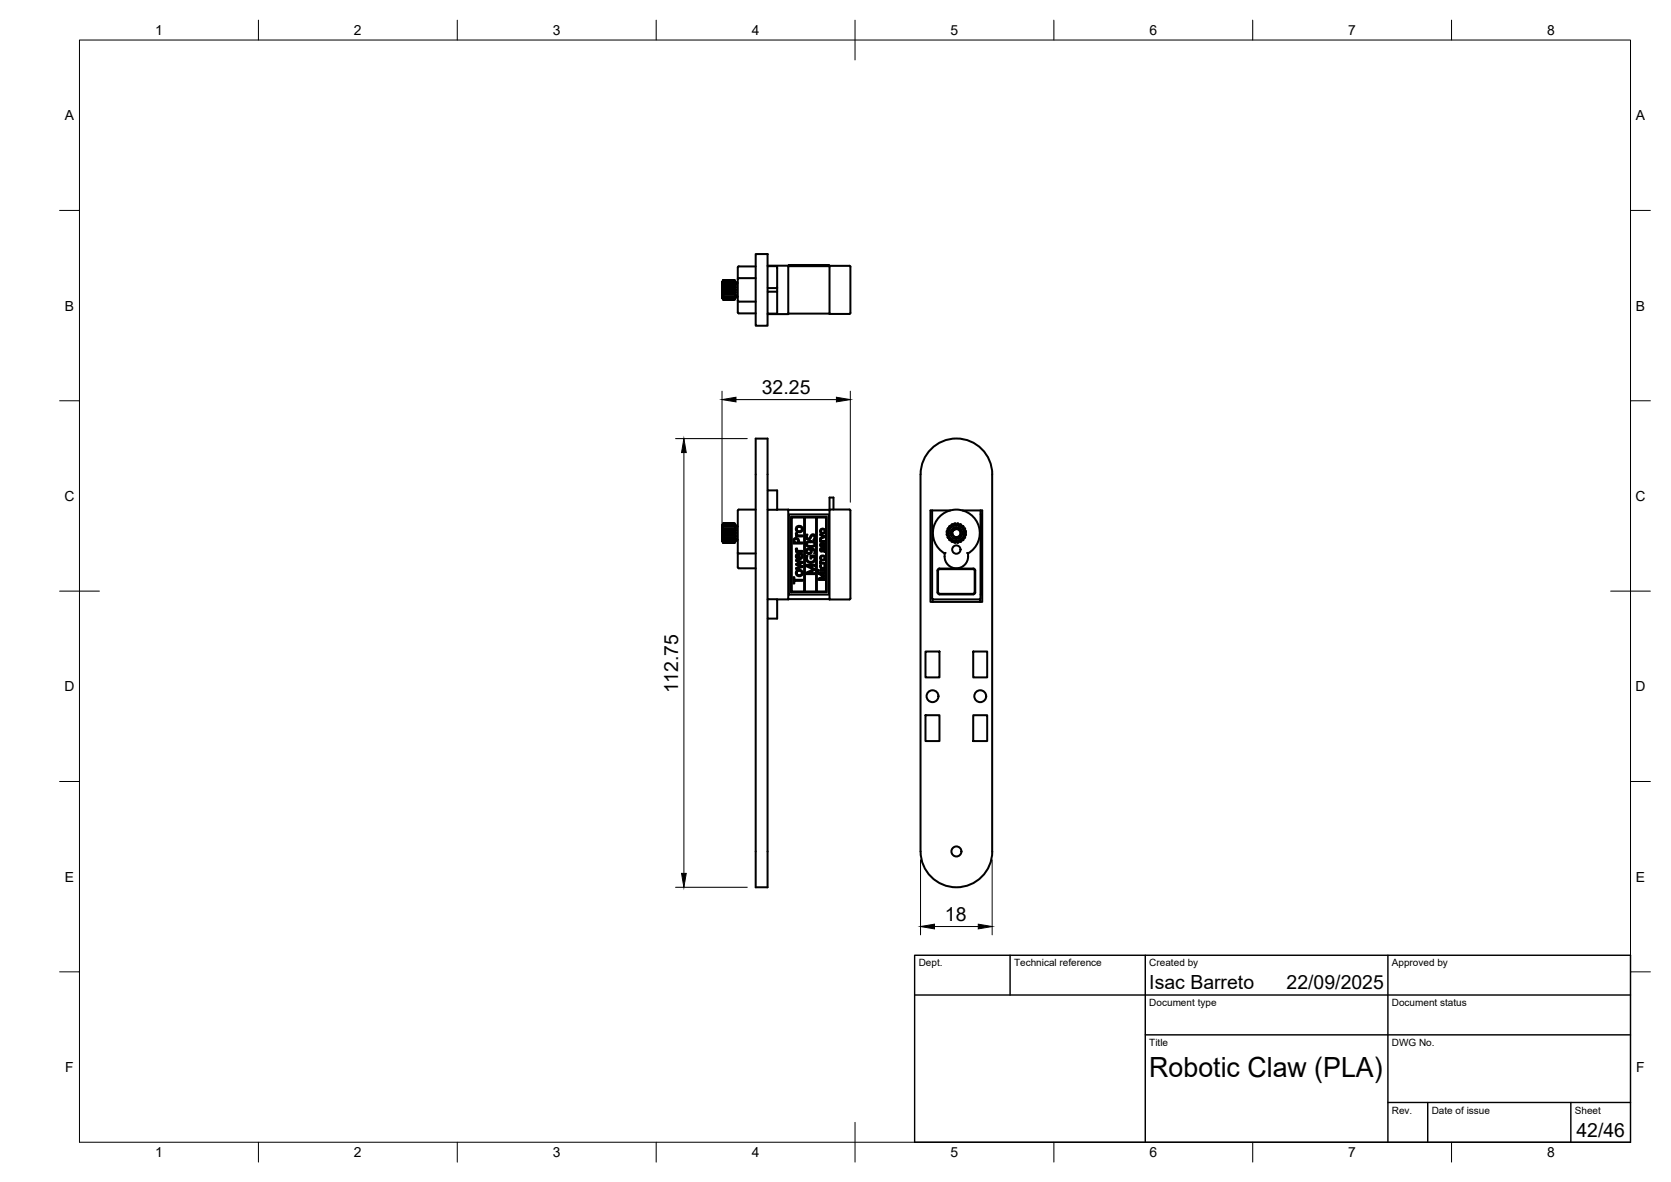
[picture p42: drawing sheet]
<svg xmlns="http://www.w3.org/2000/svg" width="420mm" height="297mm" viewBox="0 0 420 297" stroke-linecap="round" stroke-linejoin="round" font-family="sans-serif">
<defs><g id="words">
<text font-size="7" x="289" y="270.6">Robotic Claw (PLA)</text>
<g font-size="4.9">
<text x="191.6" y="99">32.25</text>
<text x="170.5" y="174.3" transform="rotate(-90 170.5 174.3)">112.75</text>
<text x="237.6" y="231.4">18</text>
<text x="289" y="248.5">Isac Barreto</text>
<text x="323.5" y="248.5">22/09/2025</text>
<text x="396.4" y="285.7">42/46</text>
</g>
<g font-size="3.5">
<text x="39" y="8.8">1</text>
<text x="89" y="8.8">2</text>
<text x="139" y="8.8">3</text>
<text x="189" y="8.8">4</text>
<text x="239" y="8.8">5</text>
<text x="289" y="8.8">6</text>
<text x="339" y="8.8">7</text>
<text x="389" y="8.8">8</text>
<text x="16.3" y="30.2">A</text>
<text x="411.3" y="30.2">A</text>
<text x="16.3" y="78">B</text>
<text x="411.3" y="78">B</text>
<text x="16.2" y="125.9">C</text>
<text x="411.2" y="125.9">C</text>
<text x="16.2" y="173.7">D</text>
<text x="411.2" y="173.7">D</text>
<text x="16.3" y="221.6">E</text>
<text x="411.3" y="221.6">E</text>
<text x="16.4" y="269.4">F</text>
<text x="411.4" y="269.4">F</text>
<text x="39" y="290.8">1</text>
<text x="89" y="290.8">2</text>
<text x="139" y="290.8">3</text>
<text x="189" y="290.8">4</text>
<text x="239" y="290.8">5</text>
<text x="289" y="290.8">6</text>
<text x="339" y="290.8">7</text>
<text x="389" y="290.8">8</text>
</g>
<g font-size="2.5">
<text x="231" y="242.9">Dept.</text>
<text x="255" y="242.9">Technical reference</text>
<text x="289" y="242.9">Created by</text>
<text x="350" y="242.9">Approved by</text>
<text x="289" y="252.8">Document type</text>
<text x="350" y="252.8">Document status</text>
<text x="289" y="262.9">Title</text>
<text x="350" y="262.9">DWG No.</text>
<text x="350" y="279.9">Rev.</text>
<text x="360" y="279.9">Date of issue</text>
<text x="396" y="279.9">Sheet</text>
</g>
</g></defs>
<!-- layer: Visible -->
<g fill="none" stroke="#000" stroke-width=".51">
<path d="M181.5 73.5h3.5M181.5 72.9h3.5M181.5 72.2h3.5M181.8 70.4h2.9zM181.8 72.3h2.9v.3h-2.9zM181.8 71.6h2.9v.3h-2.9zM181.8 71h2.9v.2h-2.9zM181.8 70.6l2.9 .1zM181.8 73.1h2.9v.3h-2.9zM181.8 73.8h2.9v.3h-2.9zM181.8 75l2.9 .1zM181.8 74.5h2.9v.2h-2.9z"/>
<path d="M181.8 75.3h2.9zM181.8 70.4l-.3 .6 .3-.6M181.8 72.3l-.3-.1v.7l.3-.3M181.8 71.9l-.3 .3M181.8 71.6l-.3 .1v.5M181.8 71l-.3 .3v.4l.3-.5M181.8 70.6l-.3 .7 .3-.6M181.8 73.1l-.3-.2v.6l.3-.1M181.8 73.8l-.3-.3v.5l.3 .1M181.8 75l-.3-.6 .3 .7M181.8 74.5l-.3-.5v.4l.3 .3M181.8 75.3l-.3-.6 .3 .6"/>
<path d="M184.7 70.4l.3 .6-.3-.6M184.7 71.9l.3 .3v.7l-.3-.3M184.7 71.6l.3 .1v.5M184.7 71l.3 .3v.4l-.3-.5M184.7 70.6l.3 .7-.3-.6M184.7 74.5l.3-.5-.3 1M184.7 74.7l.3-.3-.3 .7M184.7 75.3l.3-.6-.3 .6M185 72.2l-.3 .1M185 72.9l-.3 .2M185 72.9v.6l-.3-.1M185 73.5l-.3 .3"/>
<path d="M185 73.5v.5l-.3 .1M185 71.1h.5M185 74.6h.5M185.5 75.6v1.5a1.5 1.5 0 0 0 .3 1.6h4.2M185.5 70.2v5.4M185.5 75.5l.3 .3h4.2M190 63.8h3v18.1h-3zM190 67l-4.2-.1a1.58 1.58 0 0 0-.3 1.7v1.6M190 69.9h-4.2l-.3 .2M193 66.8h5.2v12.1h-5.2M193 66.9h2.4v5.5M193 73.4l2.4-.1v5.5h-2.2"/>
<path d="M193 72.3l.2 .1M193 78.7l.2 .1M193.2 72.4h2.2M195.4 72.4v.9M198.2 66.9h10.4M198.2 78.8h10.4M198.4 66.9v-.3h10v.3M198.9 66.6h9M213.6 66.8h-5v12.1l5.2-.1v-11.8M213.6 66.8l.2 .2M190 110.2h3v112.8h-3zM231.5 119.2v94.8a9 9 0 0 0 9 9 9 9 0 0 0 9-9v-94.8"/>
<path d="M231.5 119.2a9 9 0 0 1 9-9 9 9 0 0 1 9 9M181.5 134.6h3.5M181.5 134h3.5M181.5 133.4h3.5M181.8 131.6l-.3 .5zM181.8 132.7h2.9v.3h-2.9zM181.8 132.2h2.9v.1h-2.9zM181.8 133.5h2.9v.2h-2.9zM181.8 134.2h2.9v.3h-2.9zM181.8 136.4h2.9zM181.8 136.1h2.9v.1h-2.9zM181.8 135.6h2.9v.2h-2.9z"/>
<path d="M181.8 135h2.9v.2h-2.9zM181.8 131.7h2.9v.2h-2.9zM181.8 132.7l-.3 .1v.6l.3-.4M181.8 132.2l-.3 .2v.4l.3-.5M181.8 133.5l-.3-.1v.6l.3-.3M181.8 134.2l-.3-.2v.6l.3-.1M181.8 136.4l-.3-.6 .3 .6M181.8 136.1l-.3-.5 .3 .6M181.8 135.6l-.3-.5v.5l.3 .2M181.8 135l-.3-.4v.5l.3 .1M181.8 131.7l-.3 .7 .3-.5M181.8 131.5l2.9 .1z"/>
<path d="M184.7 132.2l.3 .2v.4l-.3-.1M184.7 132.3l.3 .5v.6l-.3-.4M184.7 136.1l.3-.5-.3 .8M184.7 136.2l.3-.4-.3 .6M184.7 135.6l.3-.5v.5l-.3 .2M184.7 135l.3-.4v.5l-.3 .1M184.7 131.7l.3 .7-.3-.5M184.7 131.6l.3 .5zM185 133.4l-.3 .1M185 133.4v.6l-.3-.3M185 134l-.3 .2M185 134v.6l-.3-.1"/>
<path d="M185 132.3h.5M185 135.7h.5M185.5 138.9l.1 3.8 4.4 .1M190 128.1h-4.2a1.6 1.6 0 0 0-.3 1.6v9.3l4.5 .1M193 123.3l2.4-.1v4.9h-2.4M195.4 128.1h2.8v22.5h-2.8M198.2 128.1h10.4M198.4 129.3h10v20.1h-10zM198.9 129.8h9v19.1h-9zM199.1 130.1h3.1v18.5h-3.1zM199.7 135.3h.8l.4 .4v.6h.9v.3h-2.3v-.8zM199.8 135.6h.7l.2 .7h-1z"/>
<path d="M200.1 137.8h.3l.1 .5 1.3 .1v.3h-1.6v-.3h.3l-.3-.2zM200.1 133.9h.3l.1 .5 1.3 .1v.3h-1.6v-.3h.3l-.3-.2zM200.3 139.3l.7-.2v1.1h.1a.59 .59 0 0 0 .5-.4 .59 .59 0 0 0-.2-.6l.3 .1 .1 .7-.2 .3-.5 .2-.8-.3-.2-.5zM200.4 139.5l.4-.2v.9l-.4-.2zM202.4 130.1h2.8v18.5h-2.8zM202.7 134.4h.4l-.2 .4 .1 .4a.38 .38 0 0 0 .4 .2 .38 .38 0 0 0 .2-.4 .72 .72 0 0 1 .4-.7 .72 .72 0 0 1 .8 .1l.2 .5-.1 .8h-.3l.2-.7-.3-.5-.3 .1-.6 1-.3 .1-.6-.5zM202.8 139.7h.3l-.2 .6 .2 .6 .3 .2 .6 .1 .6-.3 .2-.7-.1-.3h-.7v.5h-.2v-.8h1l.2 .6-.1 .8-.7 .5-1-.2-.5-.7zM202.8 138l.8-.2 .9 .1 .5 .5-.1 .7h-.2l.1-.5-.2-.4-.8-.2 .3 .4a.73 .73 0 0 1-.9 .8 .73 .73 0 0 1-.4-1.2zM202.8 136.3l.7-.3h.9l.5 .4 .1 .5-.7 .5h-1.1l-.5-.5zM202.9 136.5l.6-.2h.8l.4 .1 .1 .4-.4 .4h-1.1l-.4-.3zM205.4 130.1h2.3v18.5h-2.3zM206.2 135.5h.2v.2l.2 .2h.9v.3h-1.3v-.3h.3l-.3-.2z"/>
<path d="M206.2 134.2l1.3 .6v.2l-1.3 .4v-.2l1.1-.4-1.1-.3zM206.2 137.8h.3l-.1 .4 .1 .2 .5-.6 .4 .1v.7h-.2l.1-.4-.1-.2-.4 .6h-.4zM206.2 136.7l.7-.3v1l.4-.3-.1-.6h.2l.1 .3a.65 .65 0 0 1-.7 .8 .65 .65 0 0 1-.6-.9zM206.4 136.7h.3v.6l-.3-.1zM208.6 128v-3h1v3M208.6 128v22.7h5M208.6 128h5l.2 .3v22.1M237.8 138.9l-.2 .1a2.95 2.95 0 0 0 2.9 3.8 2.95 2.95 0 0 0 2.8-3.8l-.1-.1M238 133.7l.5 .3-.5 .2M238 134.2l.1 .3 .5 .1M238.6 134.6l.3 .5M238.6 134.6a.32 .32 0 0 0-.3 .5 .32 .32 0 0 0 .5 0h.1"/>
<path d="M238.9 135.1l.8 .6 .8 .2M238.9 135.1v.1a.33 .33 0 0 0-.1 .5 .33 .33 0 0 0 .5-.1 .33 .33 0 0 0 .1 .6 .33 .33 0 0 0 .5-.4v.1a.33 .33 0 0 0 .2 .5 .33 .33 0 0 0 .4-.5M239 128.3h-5v23h13v-23h-5M239.2 131.9l.1 .5a.33 .33 0 0 0-.6-.2 .33 .33 0 0 0 .2 .6h-.1a.32 .32 0 0 0-.5 .1 .32 .32 0 0 0 .3 .4l-.5 .1-.1 .3M239.2 134.2a1.09 1.09 0 0 1 1-1.2 .99 .99 0 0 0-.7 1.3M239.4 133.2l-.2 1M239.4 133.3l.7-.5h.6l.6 .4 .3 .6-.1 .7-.7 .5-.8-.1-.5-.6M240.2 133h.5l.5 .3 .3 .6-.1 .5-.5 .5-.4 .1-.7-.2-.3-.5M240.2 131.5l-.3 .1v.5l-.4-.4-.3 .1M240.2 131.5l.3 .5M240.5 132a1.96 1.96 0 0 0-1.9 2.6M240.5 132l1.1 .4"/>
<path d="M240.7 131.5l-.2 .5M240.7 131.5l.3 .1 .1 .5 .4-.4 .2 .1M241.1 135.8v.1a.34 .34 0 0 1-.3 .5 .34 .34 0 0 1-.3-.5M241.1 135.8l-.6 .1M241.6 132.4l.7 1v1.2M241.6 132.4h.1a.33 .33 0 0 1 .5-.2 .33 .33 0 0 1-.1 .6 .32 .32 0 0 1 .6 .1 .32 .32 0 0 1-.3 .4l.5 .2M241.7 131.9l-.1 .5M242.3 134.6h.1a.32 .32 0 0 1 .2 .5 .32 .32 0 0 1-.5 0v.1a.33 .33 0 0 1 .1 .5 .33 .33 0 0 1-.6-.1 .33 .33 0 0 1-.1 .6 .33 .33 0 0 1-.4-.4M242.3 134.6l-.5 .8-.7 .4M242.9 133.4v.3l-.5 .3 .5 .2v.3M242.9 134.5l-.6 .1M243.4 139.1a5.9 5.9 0 0 0 1.6-8.9 5.9 5.9 0 0 0-9.1 0 5.9 5.9 0 0 0 1.6 8.9"/>
<path d="M246.5 128.3v22.2l-11.9 .1-.2-.2v-22.1M246.5 129.3h.2v20.1h-.2M246.7 129.8v19.1M193 150.6h2.4v4.9l-2.4-.1M198.2 150.6h10.4M199.5 145h.2v.7h2.1v.3h-2.1v.6h-.2zM200.2 140.7l1.6 .5v.3l-1.3 .3 1.3 .4v.3l-1.6 .5v-.3l1.3-.3-1.3-.4v-.3l1.3-.4-1.3-.3zM202.7 141.9h2.3v.3h-2l2 .8v.2l-2 .8h2v.3h-2.3v-.4l1.9-.8-1.9-.8zM205.7 143.9h1.8v.2h-1.6l1.6 .7-1.6 .7h1.6v.2h-1.8v-.3l1.5-.6-1.5-.6zM206.2 143.3h1.3v.2h-1.3zM206.2 141h.2l.1 .4 1 .1v.2h-1.3v-.2h.3zM206.2 142h.3l-.1 .4 .3 .3 .6-.2-.1-.5 .3 .2a.66 .66 0 0 1-.8 .7 .66 .66 0 0 1-.5-.9z"/>
<path d="M213.8 150.4l-.2 .2M234.5 150.5v.1M234.5 150.6v.7M235.8 143.1l.4-.2h8.8l.2 .5-.1 5.7-.4 .3-8.7-.1-.3-.4zM235.9 143.2l.3-.2 8.7 .1 .2 .3-.1 5.6-.3 .2h-8.6l-.2-.3zM246.4 150.6v.7M246.5 150.5l-.1 .1M232.7 163.7h3.5v6.5h-3.5zM232.7 179.7h3.5v6.5h-3.5zM244.7 163.7h3.5v6.5h-3.5zM244.7 179.7h3.5v6.5h-3.5z"/>
<circle cx="200.9" cy="133" r=".6"/>
<circle cx="201" cy="133" r=".85"/>
<circle cx="203.4" cy="138.5" r=".49"/>
<circle cx="206.8" cy="133.5" r=".47"/>
<circle cx="206.9" cy="133.5" r=".66"/>
<circle cx="240.5" cy="138.1" r="1.05"/>
<circle cx="240.5" cy="134" r="1.49"/>
<circle cx="200.9" cy="144" r=".61"/>
<circle cx="201" cy="144" r=".85"/>
<circle cx="205.8" cy="143.4" r=".13"/>
<circle cx="206.8" cy="140.2" r=".47"/>
<circle cx="206.9" cy="140.2" r=".66"/>
<circle cx="234.5" cy="175" r="1.49"/>
<circle cx="246.5" cy="175" r="1.49"/>
<circle cx="240.5" cy="214" r="1.26"/>
</g>
<!-- layer: BORDER -->
<g fill="none" stroke="#000" stroke-width=".25">
<path d="M20 10.1h390v276.9h-390zM65 5.1v5M115 5.1v5M165 5.1v5M215 5.1v10M265 5.1v5M315 5.1v5M365 5.1v5M15 52.9h5M410 52.9h5M15 100.7h5M410 100.7h5"/>
<path d="M15 148.6h10M405 148.6h10M15 196.4h5M410 196.4h5M15 244.2h5M410 244.2h5M65 287v5M115 287v5M165 287v5M215 282.1v9.9M265 287v5M315 287v5"/>
<path d="M365 287v5"/>
</g>
<!-- layer: TITLEBLOCK -->
<path d="M230 240.1h180v46.9h-180zM230 250h180M254 240.1v9.9M288 240.1v46.9M349 240.1v46.9M288 260.1h122M349 277.1h61M359 277.1v9.9M395 277.1v9.9" fill="none" stroke="#000" stroke-width=".36"/>
<!-- layer: FD_Dimensions -->
<path d="M181.5 98.3v35.5M213.8 98.3v27.9M169.9 110.2h18M172 113.7v105.8M185.1 100.4h25.2M231.5 216.1v18.8M249.5 216.1v18.8M169.9 223h18M235 232.8h11" fill="none" stroke="#000" stroke-width=".25"/>
<path d="M181.5 100.4l3.6-.6v1.2zM210.3 99.8l3.5 .6-3.5 .6zM172 110.2l.6 3.5h-1.2zM171.4 219.5h1.2l-.6 3.5zM231.5 232.8l3.5-.6v1.2zM246 232.2l3.5 .6-3.5 .6z" fill="#000" stroke="#000" stroke-width=".25"/>
<use href="#words"/>
</svg>
